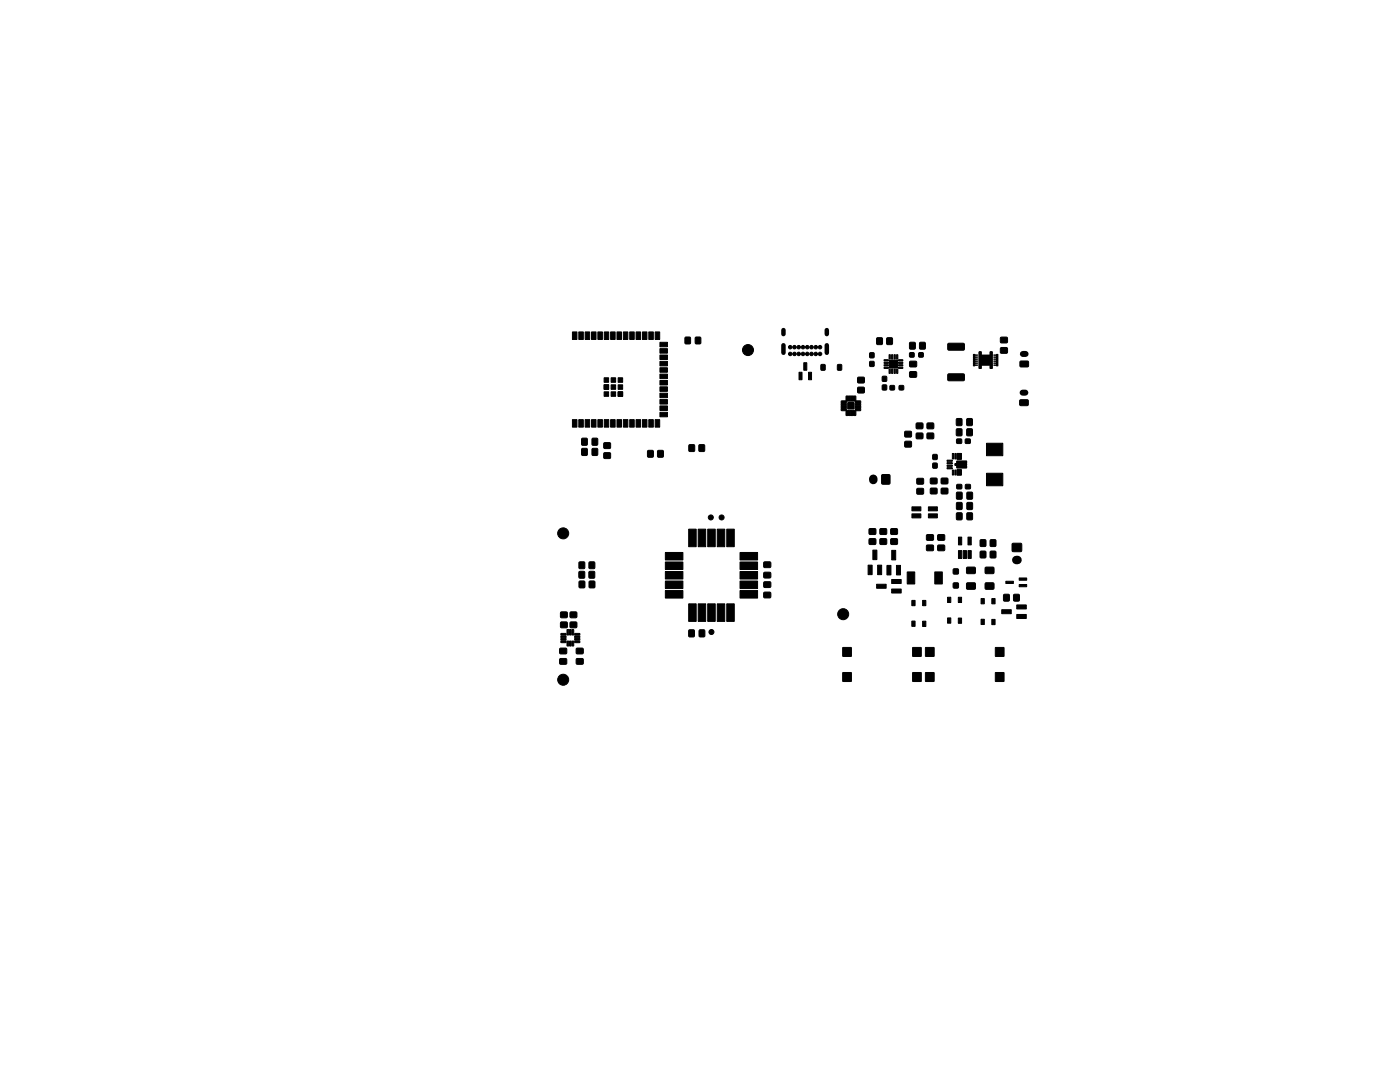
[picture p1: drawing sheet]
<svg xmlns="http://www.w3.org/2000/svg" width="279mm" height="216mm" viewBox="0 0 279 216" stroke-linecap="round" stroke-linejoin="round" font-family="sans-serif">
<path d="M191.1 93.8h.2v.6h-.2zM191.1 91h.2v.6h-.2zM191.1 91.3h.7v.2l-.7 .1zM191.1 93.8h.7v.2h-.7zM191.6 93.8h.2v.6h-.2zM191.6 91h.2v.6h-.2z" fill="#000"/>
<g fill="#000" stroke="#000" stroke-width=".2">
<path d="M114.2 66.2h.9v1.5h-.9zM115.5 66.2h.9v1.5h-.9zM116.8 66.2h.9v1.5h-.9zM118.1 66.2h.9v1.5h-.9zM119.3 66.2h.9v1.5h-.9zM120.6 78.2h.9v.9h-.9zM120.6 76.8h.9v.9h-.9zM120.6 75.4h.9v.9h-.9zM120.6 66.2h.9v1.5h-.9zM121.9 66.2h.9v1.5h-.9zM122 78.2h.9v.9h-.9zM122 76.8h.9v.9h-.9z"/>
<path d="M122 75.4h.9v.9h-.9zM123.1 66.2h.9v1.5h-.9zM123.4 78.2h.9v.9h-.9zM123.4 76.8h.9v.9h-.9zM123.4 75.4h.9v.9h-.9zM124.4 66.2h.9v1.5h-.9zM125.7 66.2h.9v1.5h-.9zM126.9 66.2h.9v1.5h-.9zM128.2 66.2h.9v1.5h-.9zM129.5 66.2h.9v1.5h-.9zM130.8 66.2h.9v1.5h-.9zM131.7 79.7h1.5v.9h-1.5z"/>
<path d="M131.7 78.5h1.5v.9h-1.5zM131.7 77.2h1.5v.9h-1.5zM131.7 75.9h1.5v.9h-1.5zM131.7 74.6h1.5v.9h-1.5zM131.7 73.4h1.5v.9h-1.5zM131.7 72.1h1.5v.9h-1.5zM131.7 70.8h1.5v.9h-1.5zM131.7 69.6h1.5v.9h-1.5zM131.7 68.3h1.5v.9h-1.5zM136.8 67.3h1v1.3h-1zM138.8 67.3h1v1.3h-1zM159.5 74.3h.6v1.5h-.6z"/>
<path d="M160.4 72.4h.6v1.5h-.6zM161.4 74.3h.6v1.5h-.6zM163.9 72.8h.7v1h-.7zM167.2 72.8h.7v1h-.7zM171.2 77.3h1.3v1.1h-1.3zM171.2 75.3h1.3v1.1h-1.3zM173.6 72.1h.8v1h-.8zM173.6 70.4h.8v1h-.8zM175 67.4h1.1v1.3h-1.1zM176.1 75.1h.8v1h-.8zM176.1 76.8h.8v1h-.8zM177 67.4h1.1v1.3h-1.1z"/>
<path d="M176.5 71.8h.8v.2h-.8zM176.5 72.3h.8v.2h-.8zM176.5 72.8h.8v.2h-.8zM176.5 73.3h.8v.2h-.8zM177.5 70.8h.2l-.1 .8h-.2zM177.5 73.7h.2l-.1 .8h-.2zM178 70.8h.2l-.1 .8h-.2zM178 73.7h.2l-.1 .8h-.2zM177.6 77h.9v.8h-.9zM178.5 70.8h.2l-.1 .8h-.2zM178.5 73.7h.2l-.1 .8h-.2zM177.5 71.8h1.6v1.6h-1.6z"/>
<path d="M179 70.8h.2l-.1 .8h-.2zM179 73.7h.2l-.1 .8h-.2zM179.3 73.3h.8l.1 .2h-.9zM179.3 72.8h.8l.1 .2h-.9zM179.3 72.3h.8l.1 .2h-.9zM179.3 71.8h.8l.1 .2h-.9zM179.5 77h.8v.8h-.8zM181.6 70.4h.8v.8h-.8zM181.6 68.4h1v1.2h-1zM181.6 72.1h1.3v1.1h-1.3zM181.6 74.2h1.3v1h-1.3zM183.4 70.4h.8v.8h-.8z"/>
<path d="M183.6 68.4h1v1.2h-1zM189.2 68.6l3.1-.1 .2 .2v1l-.3 .2h-2.9l-.2-.3zM189.2 74.7l3.1-.1 .2 .2v1l-.3 .2h-2.9l-.2-.3zM194.3 70.7h.2v.3h-.2zM194.3 71.1h.2v.3h-.2zM194.3 71.5h.2v.3h-.2zM194.3 71.9h.2v.3h-.2zM194.3 72.3h.2v.3h-.2zM194.3 72.7h.2v.3h-.2zM195.4 72.9h.4v.6h-.4zM195.4 72.8h.4v.7h-.4zM195.4 70.2h.4v.7h-.4z"/>
<path d="M195.4 70.2h.4v.6h-.4zM197.6 72.9h.4v.6h-.4zM197.6 72.8h.4v.7h-.4zM197.6 70.2h.4v.7h-.4zM197.6 70.2h.4v.6h-.4zM195.4 70.9h2.6v1.9h-2.6zM198.9 72.7h.2v.3h-.2zM198.9 72.3h.2v.3h-.2zM198.9 71.9h.2v.3h-.2zM198.9 71.5h.2v.3h-.2zM198.9 71.1h.2v.3h-.2zM198.9 70.7h.2v.3h-.2z"/>
<path d="M199.7 69.4h1.3v1h-1.3zM199.7 67.3h1.3v1.1h-1.3zM203.6 72.1l1.5-.1 .2 .3v.8l-.3 .1h-1.3l-.2-.2zM114.2 83.7h.9v1.5h-.9zM115.5 83.7h.9v1.5h-.9zM116.1 89.5h1.1v1.3h-1.1zM116.1 87.5h1.1v1.3h-1.1zM116.8 83.7h.9v1.5h-.9zM118.1 83.7h.9v1.5h-.9zM118.2 89.5h1v1.3h-1zM118.2 87.5h1v1.3h-1zM119.3 83.7h.9v1.5h-.9z"/>
<path d="M120.6 83.7h.9v1.5h-.9zM120.5 88.4h1.3v1h-1.3zM120.5 90.4h1.3v1h-1.3zM121.9 83.7h.9v1.5h-.9zM123.1 83.7h.9v1.5h-.9zM124.4 83.7h.9v1.5h-.9zM125.7 83.7h.9v1.5h-.9zM126.9 83.7h.9v1.5h-.9zM128.2 83.7h.9v1.5h-.9zM129.3 89.9h1v1.3h-1zM129.5 83.7h.9v1.5h-.9zM131.3 89.9h1v1.3h-1z"/>
<path d="M130.8 83.7h.9v1.5h-.9zM131.7 82.3h1.5v.9h-1.5zM131.7 81h1.5v.9h-1.5zM137.5 88.8h1.1v1.2h-1.1zM139.5 88.8h1.1v1.2h-1.1zM167.9 80h.9l.1 .4h-1zM167.9 80.5h.9l.1 .4h-1zM167.9 81h.9l.1 .4h-1zM167.9 81.5h.9l.1 .4h-1zM168.9 81.9h.4l-.1 1h-.4zM168.9 79l.4 .1-.1 .9h-.4zM169.2 80.3h1.2v1.3h-1.2z"/>
<path d="M169.4 81.9h.4l-.1 1h-.4zM169.4 79l.4 .1-.1 .9h-.4zM169.9 81.9h.4l-.1 1h-.4zM169.9 79l.4 .1-.1 .9h-.4zM170.4 81.9h.4l-.1 1h-.4zM170.4 79l.4 .1-.1 .9h-.4zM170.8 81.5h.9l.1 .4h-1zM170.8 81h.9l.1 .4h-1zM170.8 80.5h.9l.1 .4h-1zM170.8 80h.9l.1 .4h-1zM176 94.8h1.6v1.8h-1.6zM180.6 86.1h1.3v1.1h-1.3z"/>
<path d="M180.6 88.1h1.3v1.1h-1.3zM183 97.5h1.3v1.1h-1.3zM183 95.5h1.3v1.1h-1.3zM182.9 84.5h1.2v1h-1.2zM182.9 86.5h1.2v1h-1.2zM185.7 97.5h1.3v1h-1.3zM185.7 95.5h1.3v1h-1.3zM185 84.5h1.3v1h-1.3zM185 86.5h1.3v1h-1.3zM186.2 92.4h.8v1h-.8zM186.2 90.7h.8v1h-.8zM187.9 97.5h1.2v1h-1.2z"/>
<path d="M187.9 95.5h1.2v1h-1.2zM189 91.8h1.1v.3h-1.1zM189 92.3h1.1v.3h-1.1zM189 92.8h1.1v.3h-1.1zM189 93.3h1.1v.3h-1.1zM190.1 93.8h.2v1h-.2zM190.1 90.5h.2v1.1h-.2zM190.6 93.8h.2v1h-.2zM190.6 90.5h.2v1.1h-.2zM190.6 92.5h2.3v.4h-2.3zM190.9 83.6h1v1.3h-1zM190.9 85.6h1v1.3h-1z"/>
<path d="M190.9 98.3h1.1v1.3h-1.1zM190.9 87.6h1v.8h-1zM191 96.7h.9v.8h-.9zM191 93h1.9v.4h-1.9zM191 92h1.9v.4h-1.9zM191 93.7h.9v1.1h-.9zM191 90.5h.9v1.1h-.9zM192.7 87.6h.9v.8h-.9zM192.7 96.7h.9v.8h-.9zM193 83.6h1v1.3h-1zM193 85.6h1v1.3h-1zM193 98.3h1v1.3h-1z"/>
<path d="M196.9 88.4h3.2v2.5h-3.2zM196.9 94.4h3.2v2.5h-3.2zM203.6 79.8h1.5l.1 .2v.8l-.2 .1h-1.4l-.1-.2zM115.6 114.1h1v1.2h-1zM115.6 112.2h1v1.2h-1zM115.6 116h1.1v1.2h-1.1zM117.6 114.1h1v1.2h-1zM117.6 112.2h1v1.2h-1zM117.6 116h1.1v1.2h-1.1zM132.8 110.2h3.5v1.5h-3.5zM132.8 112.1h3.5v1.5h-3.5zM132.8 114h3.5v1.5h-3.5z"/>
<path d="M132.8 115.9h3.5v1.5h-3.5zM132.8 117.8h3.5v1.5h-3.5zM137.4 105.6h1.5v3.5h-1.5zM139.3 105.6h1.5v3.5h-1.5zM141.2 105.6h1.5v3.5h-1.5zM143.1 105.6h1.5v3.5h-1.5zM145 105.6h1.5v3.5h-1.5zM147.7 117.8h3.5v1.5h-3.5zM147.7 115.9h3.5v1.5h-3.5zM147.7 114h3.5v1.5h-3.5zM147.7 112.1h3.5v1.5h-3.5zM147.7 110.2h3.5v1.5h-3.5z"/>
<path d="M152.5 114.2h1.3v1.1h-1.3zM152.5 112.2h1.3v1h-1.3zM152.5 116.1h1.3v1.1h-1.3zM152.5 118.2h1.3v1h-1.3zM173.2 112.8h.8v1.9h-.8zM173.5 105.5h1.2v1.1h-1.2zM173.5 107.5h1.2v1.1h-1.2zM174.2 109.8h.8v1.9h-.8zM175.1 112.8h.8v1.9h-.8zM175.6 105.5h1.3v1.1h-1.3zM175.6 107.5h1.3v1.1h-1.3zM175 116.6h1.9v.8h-1.9z"/>
<path d="M177 112.8h.8v1.9h-.8zM178 109.8h.8v1.9h-.8zM177.8 105.5h1.3v1.1h-1.3zM177.8 107.5h1.3v1.1h-1.3zM178.9 112.8h.8v1.9h-.8zM178 117.5h1.9v.8h-1.9zM178 115.6h1.9v.8h-1.9zM181.1 114.1h1.5v2.4h-1.5zM182 119.8h.6v1.1h-.6zM182 101.1h1.8v.8h-1.8zM182 102.5h1.8v.8h-1.8zM184.1 119.8h.7v1.1h-.7z"/>
<path d="M184.9 106.7h1.3v1.1h-1.3zM184.9 108.8h1.3v1h-1.3zM186.6 114.1h1.5v2.4h-1.5zM185.3 102.5h1.8v.8h-1.8zM185.3 101.1h1.8v.8h-1.8zM187.2 106.7h1.3v1.1h-1.3zM187.2 108.8h1.3v1h-1.3zM189.1 119.2h.7v1h-.7zM190.3 116.3h.9v1h-.9zM190.3 113.5h.9v1h-.9zM190.9 102.4h1.1v1.3h-1.1zM190.9 100.3h1.1v1.3h-1.1z"/>
<path d="M191.3 119.2h.6v1h-.6zM191.3 109.9h.6v1.5h-.6zM191.3 107.2h.6v1.5h-.6zM192.2 109.9h.7v1.5h-.7zM193 102.4h1v1.3h-1zM193 100.3h1v1.3h-1zM192.9 116.3h1.7v1.2h-1.7zM192.9 113.2h1.7v1.2h-1.7zM193.2 109.9h.6v1.5h-.6zM193.2 107.2h.6v1.5h-.6zM195.7 110h1v1.3h-1zM195.8 119.4h.6v1.1h-.6z"/>
<path d="M195.7 107.7h1v1.3h-1zM196.7 116.3h1.6v1.2h-1.6zM196.7 113.2h1.6v1.2h-1.6zM197.7 110h1v1.3h-1zM197.9 119.4h.7v1.1h-.7zM197.7 107.7h1v1.3h-1zM200.3 118.6h1.1v1.3h-1.1zM200.7 116h1.5v.4h-1.5zM202.3 118.6h1.1v1.3h-1.1zM202 108.5h1.8v1.5h-1.8zM203.4 116.6h1.5v.5h-1.5zM203.4 115.3h1.5v.5h-1.5z"/>
<path d="M112 126.4h.9l.1 .3h-1zM112 126.9h.9l.1 .3h-1zM112 127.4h.9l.1 .3h-1zM112 127.9h.9l.1 .3h-1zM111.7 129.4h1.3v1h-1.3zM111.7 131.5h1.3v1h-1.3zM111.9 122.2h1.3v1h-1.3zM111.9 124.2h1.3v1h-1.3zM113.2 127.9l.3 .1-.1 .9h-.2zM113.2 125.6l.3 .1-.1 1h-.2zM113.7 127.9l.3 .1-.1 .9h-.2zM113.7 125.6l.3 .1-.1 1h-.2z"/>
<path d="M114.2 127.9l.3 .1-.1 .9h-.2zM114.2 125.6l.3 .1-.1 1h-.2zM114.7 127.9h1v.3h-1zM114.7 127.4h1v.3h-1zM114.7 126.9h1v.3h-1zM114.7 126.4h1v.3h-1zM113.8 122.2h1.3v1h-1.3zM113.8 124.2h1.3v1h-1.3zM115 129.4h1.3v1h-1.3zM115 131.5h1.3v1h-1.3zM137.5 125.7h1v1.3h-1zM137.4 120.5h1.5v3.5h-1.5z"/>
<path d="M139.6 125.7h1v1.3h-1zM139.3 120.5h1.5v3.5h-1.5zM141.2 120.5h1.5v3.5h-1.5zM143.1 120.5h1.5v3.5h-1.5zM145 120.5h1.5v3.5h-1.5zM168.2 129.2h1.7v1.8h-1.7zM168.2 134.2h1.7v1.8h-1.7zM182 123.9h.6v1.1h-.6zM182.1 129.2h1.7v1.8h-1.7zM182.1 134.2h1.7v1.8h-1.7zM184.1 124h.7v1h-.7zM184.7 129.2h1.7v1.8h-1.7z"/>
<path d="M184.7 134.2h1.7v1.8h-1.7zM189.1 123.3h.7v1.1h-.7zM191.3 123.3h.6v1.1h-.6zM195.8 123.6h.6v1h-.6zM197.9 123.6h.7v1h-.7zM198.7 129.2h1.7v1.8h-1.7zM198.7 134.2h1.7v1.8h-1.7zM199.9 121.7h1.9v.8h-1.9zM202.9 122.6h1.9v.8h-1.9zM202.9 120.7h1.9v.8h-1.9z"/>
<circle cx="149.3" cy="69.8" r="1.1"/>
<circle cx="157.7" cy="70.6" r=".35"/>
<circle cx="157.7" cy="69.3" r=".35"/>
<circle cx="158.6" cy="69.3" r=".35"/>
<circle cx="158.6" cy="70.6" r=".35"/>
<circle cx="159.4" cy="69.3" r=".35"/>
<circle cx="159.4" cy="70.6" r=".35"/>
<circle cx="160.3" cy="69.3" r=".35"/>
<circle cx="160.3" cy="70.6" r=".35"/>
<circle cx="161.1" cy="70.6" r=".35"/>
<circle cx="161.1" cy="69.3" r=".35"/>
<circle cx="162" cy="69.3" r=".35"/>
<circle cx="162" cy="70.6" r=".35"/>
<circle cx="162.8" cy="70.6" r=".35"/>
<circle cx="162.8" cy="69.3" r=".35"/>
<circle cx="163.7" cy="70.6" r=".35"/>
<circle cx="163.7" cy="69.3" r=".35"/>
<circle cx="112.4" cy="106.4" r="1.1"/>
<circle cx="141.9" cy="103.3" r=".5"/>
<circle cx="144" cy="103.3" r=".5"/>
<circle cx="112.4" cy="135.6" r="1.1"/>
<circle cx="142" cy="126.1" r=".5"/>
<circle cx="168.3" cy="122.6" r="1.1"/>
</g>
<path d="M204.1 78.3h.5M204.1 70.6h.6" fill="none" stroke="#000" stroke-width="1.2"/>
<path d="M194.4 72.9h.7M194.4 72.5h.7M194.4 72.1h.7M194.4 71.7h.7M194.4 71.3h.7M194.4 70.9h.7M198.4 72.9h.6M198.4 72.5h.6M198.4 72.1h.6M198.4 71.7h.6M198.4 71.3h.6M198.4 70.9h.6" fill="none" stroke="#000" stroke-width=".3"/>
<path d="M174.3 95.5v.3M202.8 111.7h.3" fill="none" stroke="#000" stroke-width="1.7"/>
<path d="M156.4 65.9v.8M156.4 68.9v1.5M165 65.9v.8M165 68.9v1.5" fill="none" stroke="#000" stroke-width=".9"/>
</svg>
